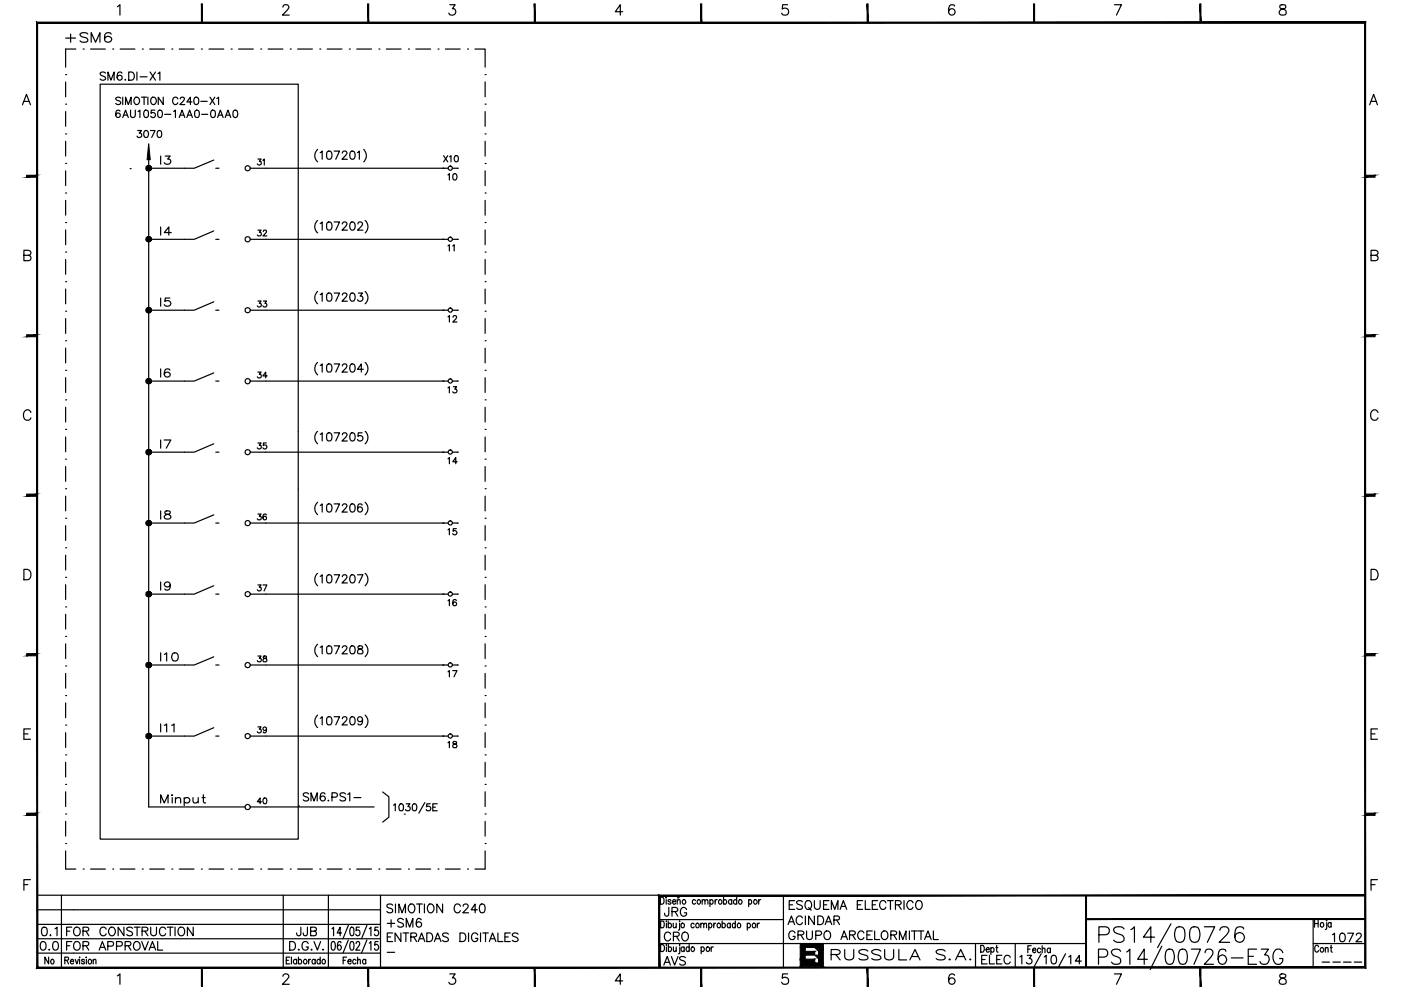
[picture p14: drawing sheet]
<svg xmlns="http://www.w3.org/2000/svg" width="297mm" height="210mm" viewBox="0 0 297 210" stroke-linecap="round" stroke-linejoin="round" font-family="sans-serif">
<!-- layer: 1 -->
<g fill="none" stroke="#000" stroke-width=".25">
<path d="M24.9 1.4l.5-.4v2.2M60 1.5l.2-.4h.8a.51 .51 0 0 1 .1 .7l-1.2 1.4h1.4M95.4 1h1.1l-.6 .8a.7 .7 0 0 1 .8 .9 .7 .7 0 0 1-1 .5l-.3-.1-.2-.3M132 2.5h-1.5l1-1.5v2.2M167 1h-1.1l-.1 .9a.78 .78 0 0 1 1.2 0 .78 .78 0 0 1-.1 1.2 .78 .78 0 0 1-1.2-.3M202.4 1.3a.68 .68 0 0 0-.9-.2 1.3 1.3 0 0 0 .2 2.1 .69 .69 0 0 0 .8-.6 .69 .69 0 0 0-.7-.8 .69 .69 0 0 0-.7 .7M236.3 1h1.5l-1.1 2.2M271.4 1.1a.5 .5 0 0 0 .2 .7 .79 .79 0 0 1 .9 .4 .79 .79 0 0 1 0 .9 .94 .94 0 0 1-1.3-.3 .9 .9 0 0 1 1.1-1 .45 .45 0 0 0 .2-.7zM4.8 22.2l.8-2.2 .9 2.2M5.1 21.5h1M290.4 22.2l.8-2.2 .8 2.2M290.7 21.5h1"/>
<path d="M5.1 54.1l1.2-.1 .2-.3v-.4l-.5-.2h-.9v2.2l1.2-.1a.59 .59 0 0 0 .2-.6 .59 .59 0 0 0-.5-.5M290.7 54.1h1a.53 .53 0 0 0 .3-.8l-.3-.2h-1v2.2h1a.58 .58 0 0 0 .3-1l-.3-.2M6.5 87.4a.8 .8 0 0 0-.9-.5 .8 .8 0 0 0-.6 .8 .97 .97 0 0 0 .2 1.1 .97 .97 0 0 0 1.1 .2l.2-.4M292.2 87.4a.8 .8 0 0 0-.9-.5 .8 .8 0 0 0-.7 .8 .97 .97 0 0 0 .2 1.1 .97 .97 0 0 0 1.1 .2l.3-.4M5.1 120.7h.7a1.18 1.18 0 0 1 .8 1.1 1.18 1.18 0 0 1-.8 1.1h-.7zM290.7 120.7h.8a1.18 1.18 0 0 1 .7 1.1 1.18 1.18 0 0 1-.7 1.1h-.8zM5.1 155.6h.8M6.5 154.5h-1.4v2.2h1.4M290.7 155.6h.8M292 154.5h-1.3v2.2h1.3M5.1 187.6h.8M6.5 186.5h-1.4v2.3"/>
<path d="M7.9 192.9h72.8M7.9 196h72.8M7.9 199h72.8M8 189.8h131.8M13 189.8v15.3M60.1 189.8v15.3M69.6 189.8v15.3M80.7 189.8v15.3M139.8 195h26.3M140 190.2a.79 .79 0 0 1 .8 .5 .79 .79 0 0 1-.2 .9l-.6 .1zM140.1 195.3a.78 .78 0 0 1 .8 .5 .78 .78 0 0 1-.3 .9h-.5zM141.3 190.2v.2z"/>
<path d="M141.3 190.7v1M141.3 195.3v.1zM141.3 195.7v1M141.7 195.9a.45 .45 0 0 1 .7 .2 .45 .45 0 0 1-.5 .6l-.2-.2M141.7 195.3v1.4M142.3 191l-.1-.2a.33 .33 0 0 0-.6 .2l.6 .3v.3a.33 .33 0 0 1-.6-.1M142.6 191.2h.6v-.4a.42 .42 0 0 0-.6 .4 .42 .42 0 0 0 .6 .4v-.1M142.7 195.7l.1 1h.4l.2-.2M143.4 195.7v1M143.6 191l.3-.3 .3 .1v.9M143.6 190.7v1M144 190.3l-.3 .1-.1-.1"/>
<path d="M144.1 195.3v.1zM144.1 195.7v1.2l-.3 .3M147.2 195.9a.45 .45 0 0 0-.8 .2 .45 .45 0 0 0 .6 .6l.2-.2M147.5 191a.45 .45 0 0 0-.8 .1 .45 .45 0 0 0 .5 .6l.3-.2M148.6 196l.3-.3 .2 .1 .1 .9M148.6 195.7v1M148.9 191l.2-.3 .3 .1 .1 .9M148.9 190.7v1M149.2 196l.3-.3 .3 .1v.9M149.5 191l.3-.3 .2 .1 .1 .9M150.3 195.9l.1-.1a.45 .45 0 0 1 .6 .4 .45 .45 0 0 1-.6 .5l-.1-.2M150.3 195.7v1.5"/>
<path d="M150.5 191a.45 .45 0 0 1 .8 .1 .45 .45 0 0 1-.5 .6l-.3-.2M150.5 190.7v1.5M151.3 195.7v1M151.6 190.7v1M151.8 195.7h-.2l-.3 .5M152 190.7h-.1l-.3 .5M153.1 195.9a.45 .45 0 0 1 .7 .2 .45 .45 0 0 1-.4 .6l-.3-.2M153.1 195.3v1.4M153.4 191l.1-.2a.42 .42 0 0 1 .6 .4 .42 .42 0 0 1-.6 .4l-.1-.1M153.4 190.2v1.5M154.8 195.9v-.1a.45 .45 0 0 0-.6 .4 .45 .45 0 0 0 .6 .5v-.2M154.8 195.7v1"/>
<path d="M155.1 191a.45 .45 0 0 0-.7 .2 .45 .45 0 0 0 .5 .5l.2-.2M155.1 190.7v1M155.9 195.9l-.1-.1a.44 .44 0 0 0-.5 .4 .44 .44 0 0 0 .5 .5l.1-.2M155.9 195.3v1.4M156.2 191a.45 .45 0 0 0-.8 .2 .45 .45 0 0 0 .6 .5l.2-.2M156.2 190.2v1.5M158.4 195.9l.2-.1a.44 .44 0 0 1 .5 .4 .44 .44 0 0 1-.5 .5l-.2-.2M158.4 195.7v1.5M158.7 191l.1-.2a.42 .42 0 0 1 .6 .4 .42 .42 0 0 1-.6 .4l-.1-.1M158.7 190.7v1.5M160.6 195.7v1M160.9 190.7v1"/>
<path d="M161 195.7l-.3 .1-.1 .4M161.3 190.7h-.2l-.2 .5M166.1 189.9v15.2M278.4 194.8v10.3M278.7 195.1v1.5M278.7 195.8h.8M279.5 195.1v1.5M281.2 195.2h.1zM281.3 195.6v1.2l-.3 .2M282.2 195.8l-.1-.1a.44 .44 0 0 0-.6 .4 .44 .44 0 0 0 .6 .4l.1-.1M282.2 195.6v1M290.7 187.6h.8"/>
<path d="M292 186.5h-1.3v2.3M7.9 202.1h72.8M10.3 202.9v1.5l-.8-1.5v1.5M13.7 203.6l.8-.1v-.4l-.8-.2v1.5M14.2 203.6l.3 .8M14.9 203.8h.7v-.3a.44 .44 0 0 0-.7 .4 .44 .44 0 0 0 .6 .4l.1-.1M15.9 203.4l.4 1 .3-1M16.9 202.9v.2zM16.9 203.4v1M17.9 203.6a.31 .31 0 0 0-.3-.2 .31 .31 0 0 0-.3 .2l.6 .5-.2 .3-.4-.1v-.1M18.2 203h.2zM18.3 203.4v1"/>
<path d="M19.8 203.7l.3-.3 .2 .1v.9M19.8 203.4v1M24.9 206.9l.5-.4v2.2M60 207l.4-.5 .6 .1a.46 .46 0 0 1 .1 .7l-1.2 1.4h1.4M60.7 203.6h.5M61.5 202.9h-.8v1.5h.8M61.8 202.9v1.5M62.9 203.6a.45 .45 0 0 0-.8 .2 .45 .45 0 0 0 .6 .6l.2-.2M62.9 203.4v1M63.3 203.6a.45 .45 0 0 1 .7 .2 .45 .45 0 0 1-.5 .6l-.2-.2M63.3 202.9v1.5M65.4 203.4v1"/>
<path d="M65.9 203.4l-.3 .1-.2 .3M66.8 203.6a.45 .45 0 0 0-.7 .2 .45 .45 0 0 0 .5 .6l.2-.2M66.8 203.4v1M67.9 203.6a.45 .45 0 0 0-.8 .2 .45 .45 0 0 0 .5 .6l.3-.2M67.9 202.9v1.5M72.8 203.6h.4M73.5 202.9h-.7v1.5M73.8 203.8h.7l-.1-.3a.44 .44 0 0 0-.6 .4 .44 .44 0 0 0 .5 .4l.2-.1M75.5 203.6a.45 .45 0 0 0-.8 .2 .45 .45 0 0 0 .5 .6l.3-.2M75.8 203.7l.3-.3 .3 .1v.9M75.8 202.9v1.5M77.5 203.6a.45 .45 0 0 0-.7 .2 .45 .45 0 0 0 .5 .6l.2-.2"/>
<path d="M77.5 203.4v1M95.4 206.5h1.1l-.6 .8a.7 .7 0 0 1 .8 .8 .7 .7 0 0 1-1 .6l-.3-.1-.2-.3M132 208h-1.5l1-1.5v2.2M139.8 200.1h90.5M140.1 200.3a.75 .75 0 0 1 .8 .7 .75 .75 0 0 1-.8 .7zM141.3 200.3v.1zM141.3 200.8v.9M141.7 201l.1-.2a.45 .45 0 0 1 .6 .4 .45 .45 0 0 1-.6 .5l-.1-.2M141.7 200.3v1.4M142.8 200.8v.9h.3l.3-.2M143.4 200.8v.9M144.1 200.3v.1z"/>
<path d="M144.1 200.8v1.2l-.3 .2M145.1 201l-.2-.2a.44 .44 0 0 0-.5 .4 .44 .44 0 0 0 .5 .5l.2-.2M145.1 200.8v.9M146.1 201l-.1-.2a.45 .45 0 0 0-.6 .4 .45 .45 0 0 0 .6 .5l.1-.2M146.1 200.3v1.4M148.7 201v-.2a.45 .45 0 0 1 .6 .4 .45 .45 0 0 1-.6 .5v-.2M148.7 200.8v1.4M150.8 200.8v.9M151.2 200.8h-.3l-.1 .4M167 206.5h-1.1l-.1 .9a.78 .78 0 0 1 1.2 0 .78 .78 0 0 1-.1 1.2 .78 .78 0 0 1-1.2-.3M202.4 206.8a.63 .63 0 0 0-.6-.3 .63 .63 0 0 0-.6 .4 1.24 1.24 0 0 0 .5 1.8 .69 .69 0 0 0 .8-.7 .69 .69 0 0 0-.7-.7 .69 .69 0 0 0-.7 .7M206.8 200.1v5"/>
<path d="M207.9 200.4a.78 .78 0 0 1 .8 .5 .78 .78 0 0 1-.2 .9l-.6 .1zM209.1 201.3h.6v-.3a.45 .45 0 0 0-.6 .4 .45 .45 0 0 0 .6 .4v-.1M210.1 201.1a.45 .45 0 0 1 .7 .2 .45 .45 0 0 1-.5 .6l-.2-.2M210.1 200.9v1.5M211.1 200.9h.5M211.3 200.4v1.2l.3 .3M215.3 200.1v5M217.9 201.2h.5M218.6 200.5h-.7v1.5M218.9 201.5h.7l-.1-.4a.44 .44 0 0 0-.6 .4 .44 .44 0 0 0 .6 .4l.1-.1M220.6 201.2l-.1-.1a.44 .44 0 0 0-.6 .4 .44 .44 0 0 0 .6 .4l.1-.1M221 201.3l.2-.3 .3 .1 .1 .9"/>
<path d="M221 200.5v1.5M222.7 201.2l-.1-.1a.44 .44 0 0 0-.6 .4 .44 .44 0 0 0 .6 .4l.1-.1M222.7 201v1M236.3 206.5h1.5l-1.1 2.2M271.4 206.6a.47 .47 0 0 0 .2 .7 .79 .79 0 0 1 .9 .3 .79 .79 0 0 1 0 1 .94 .94 0 0 1-1.3-.3 .9 .9 0 0 1 1.1-1l.2-.1 .1-.4a.85 .85 0 0 0-1.2-.2zM278.4 200.1h11.1M279.6 200.8a.42 .42 0 0 0-.6-.4 .42 .42 0 0 0-.2 .6v.3a.42 .42 0 0 0 .2 .6 .42 .42 0 0 0 .6-.4M281 201.2l.2-.3 .3 .1 .1 .9M281 200.9v1M282.1 200.9h.3M282.2 200.4v1.2l.3 .3"/>
<circle cx="144.7" cy="196.2" r=".45"/>
<circle cx="145" cy="191.2" r=".44"/>
<circle cx="147.9" cy="196.2" r=".45"/>
<circle cx="148.2" cy="191.2" r=".44"/>
<circle cx="152.4" cy="196.2" r=".45"/>
<circle cx="152.7" cy="191.2" r=".45"/>
<circle cx="156.7" cy="196.2" r=".45"/>
<circle cx="157" cy="191.2" r=".44"/>
<circle cx="159.9" cy="196.2" r=".45"/>
<circle cx="160.2" cy="191.2" r=".45"/>
<circle cx="280.3" cy="196" r=".45"/>
<circle cx="11.1" cy="203.8" r=".44"/>
<circle cx="19.1" cy="203.8" r=".45"/>
<circle cx="64.7" cy="203.8" r=".44"/>
<circle cx="68.6" cy="203.8" r=".45"/>
<circle cx="146.9" cy="201.2" r=".44"/>
<circle cx="150.1" cy="201.2" r=".45"/>
<circle cx="280.3" cy="201.3" r=".44"/>
</g>
<g fill="#000" stroke="#000" stroke-width=".21">
<path d="M42.7 .8v4h.2zM42.7 .8h.2v4z"/>
<path d="M78 .8v4h.2zM78 .8h.2v4z"/>
<path d="M113.3 .8v4h.2zM113.3 .8h.2v4z"/>
<path d="M148.5 .8v4h.3zM148.5 .8h.3v4z"/>
<path d="M183.8 .8v4h.3zM183.8 .8h.3v4z"/>
<path d="M219.1 .8v4h.3zM219.1 .8h.3v4z"/>
<path d="M254.4 .8v4h.2zM254.4 .8h.2v4z"/>
<path d="M5.7 37.2v.4l2-.4zM5.7 37.6l2-.4v.4z"/>
<path d="M289.5 37.2v.4l2-.4zM289.5 37.6l2-.4v.4z"/>
<path d="M5.7 71v.4l2-.4zM5.7 71.4l2-.4v.4z"/>
<path d="M289.5 71v.4l2-.4zM289.5 71.4l2-.4v.4z"/>
<path d="M5.7 104.8v.4l2-.4zM5.7 105.2l2-.4v.4z"/>
<path d="M289.5 104.8v.4l2-.4zM289.5 105.2l2-.4v.4z"/>
<path d="M5.7 138.6v.5l2-.5zM5.7 139.1l2-.5v.5z"/>
<path d="M289.5 138.6v.5l2-.5zM289.5 139.1l2-.5v.5z"/>
<path d="M5.7 172.4v.5l2-.5zM5.7 172.9l2-.5v.5z"/>
<path d="M289.5 172.4v.5l2-.5zM289.5 172.9l2-.5v.5z"/>
<path d="M230.3 194.8v.2l59.2-.2zM230.3 195l59.2-.2v.2z"/>
<path d="M230.2 189.9l.2 15.2v-15.2zM230.2 189.9l.2 15.2h-.2z"/>
<path d="M139.9 190h149.6v-.2zM139.6 189.8h149.9l-149.6 .2zM139.6 189.8l.3 15.3v-15.1zM139.6 189.8l.3 15.3h-.3z"/>
<path d="M7.8 4.7v200.6l.2-.3zM7.8 4.7l.2 .2v200.1zM7.8 4.7l.2 .2 281.5-.2zM8 4.9l281.5-.2-.2 .2zM289.5 4.7l-.2 .2 .2 200.4zM289.3 4.9l.2 200.4-.2-.3zM7.8 205.3h281.7l-.2-.3zM7.8 205.3l.2-.3h281.3z"/>
<path d="M42.7 205.2v4h.2zM42.7 205.2h.2v4z"/>
<path d="M78 205.2v4h.2zM78 205.2h.2v4z"/>
<path d="M113.3 205.2v4h.2zM113.3 205.2h.2v4z"/>
<path d="M148.5 205.2v4h.3zM148.5 205.2h.3v4z"/>
<path d="M183.8 205.2v4h.3zM183.8 205.2h.3v4z"/>
<path d="M219.1 205.2v4h.3zM219.1 205.2h.3v4z"/>
<path d="M254.4 205.2v4h.2zM254.4 205.2h.2v4z"/>
</g>
<!-- layer: DIBUJO -->
<g fill="none" stroke="#000" stroke-width=".25">
<path d="M176.2 202.4l1.7-.1a.47 .47 0 0 0 .2-.4 .47 .47 0 0 0-.2-.4l-1.7-.2v2.2M177.2 202.4l.9 1.1M179.1 201.3v1.6a1.05 1.05 0 0 0 1 .6 1.05 1.05 0 0 0 .9-.6v-1.6M184 201.7a1.42 1.42 0 0 0-1.9 0 .58 .58 0 0 0 .6 .6l.8 .2a.6 .6 0 0 1 .5 .7 1.58 1.58 0 0 1-1.9 0M186.8 201.7a1.5 1.5 0 0 0-2 0v.2a1.94 1.94 0 0 0 1.7 .7l.3 .3v.3a1.66 1.66 0 0 1-2 0M187.6 201.3v1.6a1.05 1.05 0 0 0 .9 .6 1.05 1.05 0 0 0 1-.6v-1.6M190.6 201.3v2.2h1.6M192.9 203.5l1.1-2.2 1.1 2.2M193.3 202.8h1.4M200.4 201.7a1.42 1.42 0 0 0-1.9 0 .58 .58 0 0 0 .5 .6l.8 .2a.6 .6 0 0 1 .6 .7 1.58 1.58 0 0 1-1.9 0M201.4 203.3l-.2 .1h.3M202.6 203.5l1.1-2.2 1.1 2.2"/>
<path d="M203 202.8h1.4M205.7 203.3l-.1 .1h.3"/>
</g>
<!-- layer: 2 -->
<g fill="none" stroke="#000" stroke-width=".25">
<path d="M22.4 15.5a.64 .64 0 0 0-.6-.3 .64 .64 0 0 0-.6 .5l.2 .2 .8 .4 .2 .4a.74 .74 0 0 1-1.2 0M22.9 17v-1.7l.6 1.7 .7-1.7v1.7M25.9 15.5a.52 .52 0 0 0-.8-.1 .97 .97 0 0 0 .3 1.6 .54 .54 0 0 0 .5-.6 .54 .54 0 0 0-.5-.5 .54 .54 0 0 0-.6 .6M26.6 16.8v.2l.1-.1M27.3 15.3h.6a.92 .92 0 0 1 .6 .8 .92 .92 0 0 1-.6 .9h-.6zM29 15.3v1.7M29.7 16.3h1.5M31.8 15.3l1.2 1.7M33 15.3l-1.2 1.7M33.5 15.6l.4-.3v1.7M56.4 35.7h37.5M56.4 50.7h37.5"/>
<path d="M56.4 65.8h37.5M56.4 80.8h37.5M56.4 95.9h37.5M63.2 91.6v12.1M56.4 110.9h37.5M56.4 126h37.5M56.4 141h37.5M56.4 156.1h37.5M56.4 171.1h22.9M170.7 200.9v.8M170.7 202.5v.9"/>
<circle cx="95.5" cy="35.7" r=".44"/>
<circle cx="95.5" cy="50.7" r=".44"/>
<circle cx="95.5" cy="65.8" r=".44"/>
<circle cx="95.5" cy="80.8" r=".44"/>
<circle cx="95.5" cy="95.8" r=".44"/>
<circle cx="95.5" cy="110.9" r=".44"/>
<circle cx="95.5" cy="125.9" r=".44"/>
<circle cx="95.5" cy="141" r=".44"/>
<circle cx="95.5" cy="156" r=".44"/>
</g>
<g fill="#000" stroke="#000" stroke-width=".21">
<path d="M172.7 202.5h.9v.9zM172.7 200.9h.9v.8z"/>
<path d="M169.7 200.1v.8h4.9zM169.7 200.1h4.9v.8z"/>
<path d="M170.7 200.9l-1 2.5h1zM169.7 200.9h1l-1 2.5z"/>
<path d="M170.7 201.7v.8l2-.8zM170.7 202.5l2-.8v.8z"/>
<path d="M169.7 205l3-1.6v1.6zM169.7 203.4v1.6l3-1.6z"/>
<path d="M173.6 200.9v3.3l1-3.3zM174.6 200.9v3.3h-1z"/>
<path d="M172.7 204.2l1.9 .8v-.8zM172.7 204.2l1.9 .8h-1.9z"/>
</g>
<!-- layer: 10 -->
<g fill="none" stroke="#000" stroke-width=".25">
<path d="M8.8 199.7a.63 .63 0 0 1 .9 .3 1.15 1.15 0 0 1-.5 1.5h-.2a1.17 1.17 0 0 1-.2-1.8zM9 196.7a.63 .63 0 0 1 .9 .2 .91 .91 0 0 1-.6 1.5 1.17 1.17 0 0 1-.3-1.7zM10.6 198.3h.2zM11.4 199.7a.63 .63 0 0 1 .9 .3 1.15 1.15 0 0 1-.5 1.5h-.1a1.17 1.17 0 0 1-.3-1.8zM11.7 196.9l.4-.3v1.8M14.1 197.4h.7M15.2 196.6h-1.1v1.8M15.2 199.6h-1.1v1.9M15.8 196.8a.68 .68 0 0 1 .7-.2 .68 .68 0 0 1 .5 .7v.4a.7 .7 0 0 1-.7 .7 .7 .7 0 0 1-.7-.7zM15.8 199.9a.76 .76 0 0 1 1-.1 .76 .76 0 0 1 .2 1 .75 .75 0 0 1-1 .6 .75 .75 0 0 1-.4-1.1zM17.6 197.4l1.1-.1 .1-.4-.4-.3h-.8v1.8M18.2 197.4l.6 1"/>
<path d="M22.5 197a.64 .64 0 0 0-1-.3 .91 .91 0 0 0-.3 1.1 .91 .91 0 0 0 1.1 .5l.2-.3M23.2 196.8a.68 .68 0 0 1 .8-.2 .68 .68 0 0 1 .5 .7v.4a.72 .72 0 0 1-.8 .7 .72 .72 0 0 1-.7-.7v-.4zM26.3 196.6v1.8l-1.3-1.8v1.8M28.1 196.8a.71 .71 0 0 0-1.2 .2l.2 .3 .8 .3 .2 .5a.82 .82 0 0 1-1.2 0M28.5 199.9a.83 .83 0 0 1 1.1 .1 .83 .83 0 0 1-.1 1.2 .66 .66 0 0 1-.8 .2 .66 .66 0 0 1-.4-.6zM28.5 196.6h1.2M29.1 196.6v1.8M30 199.6l.7 1.9 .7-1.9M30.1 197.4l1.1-.1 .2-.4-.5-.3h-.8v1.8M30.7 197.4l.7 1M31.9 196.6v1.3a.62 .62 0 0 0 .7 .5 .62 .62 0 0 0 .6-.5v-1.3M33.4 199.6v1.9h1.1"/>
<path d="M35.1 197a.68 .68 0 0 0-.7-.4 .68 .68 0 0 0-.6 .7v.4a.68 .68 0 0 0 .6 .7 .68 .68 0 0 0 .7-.4M35.5 196.6h1.2M36.1 196.6v1.8M37.1 196.6v1.8M37.9 196.8a.68 .68 0 0 1 .8-.2 .68 .68 0 0 1 .4 .7v.4a.7 .7 0 0 1-.7 .7 .7 .7 0 0 1-.7-.7zM41 196.6v1.8l-1.3-1.8v1.8M61.4 199.6h.6a.96 .96 0 0 1 .7 .9 .96 .96 0 0 1-.7 1h-.6zM63.8 196.6l-.1 1.6-.3 .2-.3-.1-.2-.5M65.2 196.6l-.1 1.6-.3 .2-.3-.1-.2-.5M65.9 197.4l1-.1 .2-.2-.1-.3-.3-.2h-.8v1.8h.8a.49 .49 0 0 0 .4-.5 .49 .49 0 0 0-.4-.5M66.6 199.6l.7 1.9 .7-1.9M70.4 196.9l.3-.3v1.8"/>
<path d="M70.4 199.7l.3-.1a1.27 1.27 0 0 1 0 1.9h-.1a.82 .82 0 0 1-.4-1.1zM72.3 199.9l-.1-.2-.3-.1a1.11 1.11 0 0 0 .1 1.9 .52 .52 0 0 0 .4-.7 .52 .52 0 0 0-.7-.4l-.2 .5M72.4 197.8h-.9l.6-1.2v1.8M73.9 196.2l-1.2 2.8M73.9 199.3l-1.2 2.8M74.4 196.7l.3-.1a.85 .85 0 0 1 .3 1l-.1 .7-.4 .1a1.39 1.39 0 0 1-.1-1.7zM74.4 199.7l.3-.1a.85 .85 0 0 1 .3 1.1l-.1 .7-.4 .1a1.39 1.39 0 0 1-.1-1.8zM76.2 196.6h-.6v.7a.49 .49 0 0 1 .7 .1v.3a.48 .48 0 0 1-.2 .7 .48 .48 0 0 1-.7-.3M77.8 196.2l-1.1 2.8M77.8 199.3l-1.1 2.8M78.3 196.9l.3-.3v1.8M78.3 200l.3-.4v1.9"/>
<path d="M80.2 196.6h-.7l-.1 .7h.1a.44 .44 0 0 1 .7 .1 .55 .55 0 0 1 0 .8 .55 .55 0 0 1-.8 0v-.1M80.2 199.6h-.7l-.1 .8a.41 .41 0 0 1 .5-.2 .41 .41 0 0 1 .3 .3 .54 .54 0 0 1 0 .8 .54 .54 0 0 1-.8 0v-.2M82.1 198.7h.7M82.1 195.8h1.6M82.9 195v1.6M83.3 197.8h-1.2v1.8h1.2M83.3 191.9a.69 .69 0 0 0-.7-.3 .69 .69 0 0 0-.6 .5l.2 .3 .9 .3 .2 .5a.75 .75 0 0 1-1.3 0M83.8 191.7v1.8M84.6 193.5v-1.8l.6 1.8 .8-1.8v1.8M85 197.8v1.8l-1.2-1.8v1.8M85.5 197.8h1.1M85.5 195a.67 .67 0 0 0-.6-.3 .67 .67 0 0 0-.6 .5l.2 .2 1 .5v.4a.84 .84 0 0 1-1.2 0"/>
<path d="M86 197.8v1.8M86.1 196.6v-1.9l.8 1.9 .6-1.9v1.9M86.8 191.9a.66 .66 0 0 1 .7-.2 .66 .66 0 0 1 .5 .7v.4a.7 .7 0 0 1-.7 .8 .7 .7 0 0 1-.7-.8zM87.1 198.7l1.1-.1 .1-.3v-.3l-.4-.2h-.8v1.8M87.7 198.7l.6 .9M88.3 191.7h1.3M88.7 199.6l.7-1.8 .7 1.8M88.9 199h.9M88.9 191.7v1.8M89.3 195a.5 .5 0 0 0-.8-.2 1.12 1.12 0 0 0 .3 1.8 .58 .58 0 0 0 .6-.5 .58 .58 0 0 0-.5-.7 .58 .58 0 0 0-.6 .5M90 191.7v1.8M90.5 197.8h.6a.98 .98 0 0 1 .7 .9 .98 .98 0 0 1-.7 .9h-.6z"/>
<path d="M90.8 191.9a.83 .83 0 0 1 1.2 .2 .83 .83 0 0 1-.2 1.1l-.2 .2a.9 .9 0 0 1-1-.4 .9 .9 0 0 1 .2-1.1zM92.1 199.6l.7-1.8 .7 1.8M92.4 199h.8M93.8 191.7v1.8l-1.2-1.8v1.8M95.1 198.1a.7 .7 0 0 0-1.3 .1l.2 .3 .9 .4 .2 .5a.82 .82 0 0 1-1.3 0M97.5 197.8h.6a.96 .96 0 0 1 .7 .9 .96 .96 0 0 1-.7 .9h-.6zM97.6 192.1a.67 .67 0 0 0-.8-.4 .67 .67 0 0 0-.5 .7v.4a.67 .67 0 0 0 .5 .7 .67 .67 0 0 0 .8-.4M98.2 192.1l.1-.3 .3-.1 .6 .1a.6 .6 0 0 1-.2 .8l-.9 .9h1.2M99.3 197.8v1.8M101.2 192.9h-1.3l.8-1.2v1.8M101.3 198.2a.68 .68 0 0 0-.8-.4 .68 .68 0 0 0-.5 .7v.5a.66 .66 0 0 0 .6 .6 .66 .66 0 0 0 .7-.6h-.5M101.9 191.8a.61 .61 0 0 1 .9 .2 .96 .96 0 0 1-.7 1.5 1.23 1.23 0 0 1-.2-1.7z"/>
<path d="M101.9 197.8v1.8M102.3 197.8h1.2M102.9 197.8v1.8M103.7 199.6l.7-1.8 .7 1.8M104 199h.9M105.6 197.8v1.8h1M107 198.7h.8M108.2 197.8h-1.2v1.8h1.2M109.8 198.1a.71 .71 0 0 0-1.2 .1l.2 .3 .9 .4 .1 .5a.82 .82 0 0 1-1.2 0M141.8 192.4v1.4l-.2 .4-.3 .1a.48 .48 0 0 1-.4-.7M142.2 198.1a.68 .68 0 0 0-.8-.5 .68 .68 0 0 0-.5 .8 .75 .75 0 0 0 .2 .9 .75 .75 0 0 0 1-.1l.1-.2M142.5 193.3l1-.1 .2-.3-.1-.3-.3-.2h-.8v1.9"/>
<path d="M142.8 198.5l1-.1 .2-.3-.1-.3-.3-.2h-.8v1.9M143.1 193.3l.6 1M143.4 198.5l.6 1M144.7 197.9a.77 .77 0 0 1 1-.1 .77 .77 0 0 1 .3 1 .7 .7 0 0 1-.7 .7 .7 .7 0 0 1-.7-.7zM145.6 192.9a.67 .67 0 0 0-.8-.5 .67 .67 0 0 0-.5 .7 .75 .75 0 0 0 .2 1 .75 .75 0 0 0 1.1-.3v-.3h-.5M167.1 196l.7-1.8 .7 1.8M167.3 195.4h.9M167.3 191.8h.7M168.5 191h-1.2v1.8h1.2M168.6 197.8a.68 .68 0 0 0-.8-.4 .68 .68 0 0 0-.6 .7v.4a.66 .66 0 0 0 .7 .7 .66 .66 0 0 0 .7-.7h-.5M169.2 198.2l1-.1 .2-.4-.4-.3h-.8v1.8M169.8 198.2l.6 1"/>
<path d="M170.1 194.6a.68 .68 0 0 0-.7-.4 .68 .68 0 0 0-.6 .7 .82 .82 0 0 0 .2 .9 .82 .82 0 0 0 .9 .1l.2-.3M170.1 191.2a.7 .7 0 0 0-.7-.3 .7 .7 0 0 0-.5 .5l.2 .3 .9 .3 .1 .5a.75 .75 0 0 1-1.2 0M170.8 194.2v1.8M170.8 191.2a.76 .76 0 0 1 1.1-.1 .76 .76 0 0 1 .2 1 .7 .7 0 0 1-.7 .7 .7 .7 0 0 1-.7-.7zM171 197.4v1.3a.62 .62 0 0 0 .6 .5 .62 .62 0 0 0 .6-.5v-1.3M171.4 192.4l.6 .6M172.7 194.2v1.8l-1.3-1.8v1.8M172.7 191v1.3a.62 .62 0 0 0 .6 .5 .62 .62 0 0 0 .6-.5v-1.3M173 198.3h.7a.47 .47 0 0 0 .4-.3 .47 .47 0 0 0 0-.4l-.4-.2h-.7v1.8M173.4 194.2h.6a.96 .96 0 0 1 .6 .9 .96 .96 0 0 1-.6 .9h-.6zM174.6 191.8h.7M174.9 197.6l.3-.2a.91 .91 0 0 1 .9 .9 .91 .91 0 0 1-.9 .9l-.3-.2-.2-.5z"/>
<path d="M174.9 196l.8-1.8 .6 1.8M175.2 195.4h.9M175.8 191h-1.2v1.8h1.2M176.3 192.8v-1.8l.7 1.8 .7-1.8v1.8M176.8 195.1l1-.1 .2-.3-.1-.3-.3-.2h-.8v1.8M177.4 195.1l.6 .9M178.1 192.8l.7-1.8 .7 1.8M178.3 199.2l.7-1.8 .7 1.8M178.4 192.2h.8M178.5 198.6h.9M180.1 198.2l1.1-.1 .1-.4-.4-.3h-.8v1.8M180.7 198.2l.6 1"/>
<path d="M181.8 191.8h.7M182.9 191h-1.1v1.8h1.1M183.2 197.8a.68 .68 0 0 0-.8-.4 .68 .68 0 0 0-.6 .7v.4a.68 .68 0 0 0 .6 .7 .68 .68 0 0 0 .8-.4M183.5 191v1.8h1M183.8 198.2h.7M184.9 197.4h-1.1v1.8h1.1M184.9 191.8h.7M185.4 197.4v1.8h1.1M186.1 191h-1.2v1.8h1.2M187 197.6a.68 .68 0 0 1 .8-.2 .68 .68 0 0 1 .4 .7v.4a.7 .7 0 0 1-.7 .7 .7 .7 0 0 1-.7-.7zM187.8 191.4a.67 .67 0 0 0-.8-.5 .67 .67 0 0 0-.5 .8v.4a.67 .67 0 0 0 .5 .7 .67 .67 0 0 0 .8-.5M188.2 191h1.2"/>
<path d="M188.8 191v1.8M188.9 198.2l1-.1 .2-.4-.5-.3h-.7v1.8M189.5 198.2l.6 1M189.9 191.8h1l.2-.5-.5-.3h-.7v1.8M190.4 191.8l.7 1M190.7 199.2v-1.8l.7 1.8 .7-1.8v1.8M191.7 191v1.8M192.8 197.4v1.8M193.2 197.4h1.3M193.6 191.4a.67 .67 0 0 0-.8-.4 .67 .67 0 0 0-.5 .7v.4a.67 .67 0 0 0 .5 .7 .67 .67 0 0 0 .8-.5M193.9 197.4v1.8M194.3 191.2a.76 .76 0 0 1 1-.1 .76 .76 0 0 1 .2 1 .7 .7 0 0 1-.7 .7 .7 .7 0 0 1-.7-.7z"/>
<path d="M194.6 197.4h1.3M195.3 197.4v1.8M196 199.2l.8-1.8 .6 1.8M196.3 198.6h.9M197.9 197.4v1.8h1.1M233 198.2l1.9-.1a.88 .88 0 0 0 0-1.5l-1.9-.1v3.3M238.3 197a1.45 1.45 0 0 0-2.2 0 .83 .83 0 0 0 .7 .9l.9 .3a.85 .85 0 0 1 .3 1.4 1.54 1.54 0 0 1-1.9-.3M239.8 197.1l.7-.6v3.3M244.8 198.7h-2.4l1.6-2.2v3.3M248.3 195.9l-2.9 5M249.5 196.6a1.18 1.18 0 0 1 1.6 .5 2.94 2.94 0 0 1-.3 2.5 1.05 1.05 0 0 1-1.6-.4 2.75 2.75 0 0 1 .3-2.6zM252.7 196.6a1.14 1.14 0 0 1 1.5 .5 2.75 2.75 0 0 1-.3 2.5 1.09 1.09 0 0 1-1.6-.4 2.94 2.94 0 0 1 .4-2.6z"/>
<path d="M255.3 196.5h2.2l-1.5 3.3M258.6 197.3a.81 .81 0 0 1 .7-.8h.6a.78 .78 0 0 1 .5 1.2l-1.9 2.1h2.2M263.7 197l-.1-.4a1.18 1.18 0 0 0-1.7 .5l-.1 .8 .1 1.4a1.02 1.02 0 0 0 1.7 .2 1.02 1.02 0 0 0-.3-1.6 1.02 1.02 0 0 0-1.5 .8M282.5 198.2l.4-.3v1.8M284.3 197.9a.63 .63 0 0 1 .8 .3 1.15 1.15 0 0 1-.4 1.5h-.2a1.17 1.17 0 0 1-.2-1.8zM285.7 197.9h1.3l-.9 1.8M287.6 198.3v-.3l.3-.1 .6 .1a.61 .61 0 0 1-.1 .8l-.9 .9h1.2M10.4 201.4h.1zM14.1 200.5h.7M17.6 200.5l1.1-.1 .1-.3-.1-.3-.3-.2h-.8v1.9M18.2 200.5l.6 1M21 201.5l.7-1.9 .7 1.9"/>
<path d="M21.3 200.9h.9M22.8 200.6h.9a.49 .49 0 0 0 .4-.5 .49 .49 0 0 0-.4-.5h-.9v1.9M24.7 200.6l1.1-.1 .1-.3v-.4l-.4-.2h-.8v1.9M26.5 200.5l1.1-.1 .2-.3-.1-.3-.4-.2h-.8v1.9M27.2 200.5l.6 1M31.6 201.5l.7-1.9 .7 1.9M31.9 200.9h.9M63.3 201.3l.1 .1-.1 .1zM65.3 200.1a.64 .64 0 0 0-.9-.4 .91 .91 0 0 0-.4 1.2 .91 .91 0 0 0 1.1 .5l.2-.6h-.4M65.9 201.4h.3zM68.4 201.4h.2zM75.5 200.1l.1-.3a.42 .42 0 0 1 .6-.1 .42 .42 0 0 1 0 .6l-.8 1.2h.9"/>
<path d="M82.1 201.9h1.6M140.7 204.6l.8-1.8 .6 1.8M141 204h.9M142.4 202.8l.6 1.8 .7-1.8M145.3 203.1a.7 .7 0 0 0-1.2 .1l.2 .3 .8 .4 .2 .5a.82 .82 0 0 1-1.2 0M208.1 203.4h.8M209.3 202.6h-1.2v1.8h1.2M209.8 202.6v1.8h1M211.3 203.4h.7M212.4 202.6h-1.1v1.8h1.1M214.2 203a.68 .68 0 0 0-.8-.5 .68 .68 0 0 0-.5 .7v.5a.68 .68 0 0 0 .5 .7 .68 .68 0 0 0 .8-.5M216.2 202.9l.4-.3v1.8"/>
<path d="M217.8 202.6h.9l-.5 .6a.6 .6 0 0 1 .5 1 .6 .6 0 0 1-1.1-.2M220.8 202.2l-1.6 2.8M221.4 202.9l.4-.3v1.8M223.1 202.6a.58 .58 0 0 1 .8 .3 1.19 1.19 0 0 1-.4 1.5h-.2a1.17 1.17 0 0 1-.2-1.8zM225.9 202.2l-1.5 2.8M226.6 202.9l.4-.3v1.8M229.3 203.8h-1.3l.8-1.2v1.8M232.9 202.9h1.2a.85 .85 0 0 0 .8-.8 .85 .85 0 0 0-.8-.9h-1.2v3.3M237.6 201.7a1.19 1.19 0 0 0-1.9 0v.3l.3 .5 1.1 .4a.78 .78 0 0 1 .5 .8 .78 .78 0 0 1-.7 .8l-.9-.2-.3-.3M238.9 201.8l.7-.6v3.3M243.3 203.4h-2.1l1.4-2.2v3.3M246.3 200.6l-2.4 5"/>
<path d="M247.5 201.4a.91 .91 0 0 1 1.3 .4 2.8 2.8 0 0 1-.2 2.5 .94 .94 0 0 1-1.4-.4 3.1 3.1 0 0 1 .3-2.5zM250.2 201.4a.94 .94 0 0 1 1.4 .4 3 3 0 0 1-.3 2.5 .91 .91 0 0 1-1.3-.4 2.83 2.83 0 0 1 .2-2.5zM252.6 201.2h1.9l-1.4 3.3M255.5 202a.73 .73 0 0 1 .6-.8h.5a.79 .79 0 0 1 .4 1.3l-1.7 2h2M259.9 201.7a.82 .82 0 0 0-1.2-.3 2.76 2.76 0 0 0 0 2.9 .95 .95 0 0 0 1.2-.3 .95 .95 0 0 0-.2-1.3 .95 .95 0 0 0-1.3 .2l-.1 .5M261.1 203.1h2.5M264.7 202.8h1.1M266.4 201.2h-1.7v3.3h1.7M267.4 201.2h1.5l-.8 1.3a1.03 1.03 0 0 1 .9 1.5 1.03 1.03 0 0 1-1.7 .2l-.1-.3M272 202a.99 .99 0 0 0-1-.8 .99 .99 0 0 0-1 .8 1.86 1.86 0 0 0 .7 2.5 1 1 0 0 0 1.3-1.3h-.7M280.3 204h1.6M282.6 204h1.6"/>
<path d="M284.8 204h1.7M287.1 204h1.6"/>
</g>
<!-- layer: ZUSATZTEXTE -->
<g fill="none" stroke="#000" stroke-width=".25">
<path d="M31.5 33.9v137.2h20.5M45.3 33.9l-4.1 1.8h-9.7M45.7 35.7h.7M53.2 35.7h3.2M45.3 49l-4.1 1.7h-9.7M45.7 50.7h.7M53.2 50.7h3.2M45.3 64l-4.1 1.8h-9.7M45.3 79.1l-4.1 1.7h-9.7M45.7 65.8h.7M53.2 65.8h3.2M45.3 94.1l-4.1 1.8h-9.7"/>
<path d="M45.7 80.8h.7M45.7 95.9h.7M53.2 80.8h3.2M53.2 95.9h3.2M45.3 109.2l-4.1 1.7h-9.7M45.7 110.9h.7M53.2 110.9h3.2M45.3 124.2l-4.1 1.8h-9.7M45.3 139.3l-4.1 1.7h-9.7M45.7 126h.7M53.2 126h3.2M45.3 154.3l-4.1 1.8h-9.7"/>
<path d="M45.7 141h.7M45.7 156.1h.7M53.2 141h3.2M53.2 156.1h3.2M53.2 171.1h3.2"/>
<circle cx="52.5" cy="35.7" r=".55"/>
<circle cx="52.5" cy="50.7" r=".56"/>
<circle cx="52.5" cy="65.8" r=".55"/>
<circle cx="52.5" cy="80.8" r=".56"/>
<circle cx="52.5" cy="95.9" r=".55"/>
<circle cx="52.5" cy="110.9" r=".56"/>
<circle cx="52.5" cy="126" r=".55"/>
<circle cx="52.5" cy="141" r=".56"/>
<circle cx="52.5" cy="156.1" r=".55"/>
<circle cx="52.5" cy="171.1" r=".56"/>
</g>
<!-- layer: 0 -->
<g fill="none" stroke="#000" stroke-width=".25">
<path d="M13.9 15.8h.1M13.9 17.4v3.1M16.1 10.4h-2.2v3.9M17.6 10.4h.1M19.2 10.4h3.1M23.9 10.4h.1M25.5 10.4h3.1M30.2 10.4h.1M31.7 10.4h3.2M36.4 10.4h.1M38 10.4h3.1M42.7 10.4h.1"/>
<path d="M44.3 10.4h3.1M49 10.4h.1M50.6 10.4h3.1M55.3 10.4h.1M56.8 10.4h3.2M61.5 10.4h.1M63.1 10.4h3.1M67.8 10.4h.1M69.4 10.4h3.1M74.1 10.4h.1M75.6 10.4h3.2M80.3 10.4h.1"/>
<path d="M81.9 10.4h3.1M86.6 10.4h.1M88.2 10.4h3.1M92.9 10.4h.1M94.4 10.4h3.2M99.1 10.4h.1M100.7 10.4h2.2v3.9M102.9 15.8h.1M102.9 17.4v3.1M13.9 34.7h.1M13.9 28.4h.1M13.9 22.1h.1"/>
<path d="M13.9 23.7v3.1M13.9 30v3.1M13.9 36.2v3.2M25.4 23.6l-.1-.2a.48 .48 0 0 0-.7 .3 .88 .88 0 0 0 .4 1.2 .49 .49 0 0 0 .5-.4 .49 .49 0 0 0-.5-.6 .49 .49 0 0 0-.5 .5M25.6 20.8l-.4-.2-.7 .2 .2 .4 .8 .4 .1 .3a.65 .65 0 0 1-1.1 0M26 24.9l.6-1.5 .6 1.5M26 20.6v1.6M26.2 24.4h.8M26.6 22.2v-1.6l.6 1.6 .6-1.6v1.6M27.7 23.4v1.1a.51 .51 0 0 0 .5 .4 .51 .51 0 0 0 .5-.4v-1.1M28.6 20.8l.1-.1a.72 .72 0 0 1 .9 .7 .72 .72 0 0 1-.9 .7l-.3-.5zM29.3 23.7l.4-.3v1.5"/>
<path d="M30 20.6h1.1M30.6 20.6v1.6M30.7 23.4a.51 .51 0 0 1 .7 .3v.9a.48 .48 0 0 1-.4 .3 .48 .48 0 0 1-.4-.3l-.1-.6zM31.4 20.6v1.6M32.1 20.8a.59 .59 0 0 1 .6-.2 .59 .59 0 0 1 .4 .6v.4a.59 .59 0 0 1-.6 .6 .59 .59 0 0 1-.6-.6zM32.8 23.4h-.7l-.1 .6a.54 .54 0 0 1 .8 0 .54 .54 0 0 1-.1 .8 .54 .54 0 0 1-.8-.2M33.6 23.4a.47 .47 0 0 1 .8 .3v.3a.68 .68 0 0 1-.5 .9l-.4-.3v-.9zM34.6 20.6v1.6l-1-1.6v1.6M34.9 24.2h1.3M36.8 23.7l.4-.3v1.5M37.7 21a.56 .56 0 0 0-.6-.4 .56 .56 0 0 0-.5 .6v.4a.56 .56 0 0 0 .5 .6 .56 .56 0 0 0 .6-.4M38 24.9l.6-1.5 .6 1.5"/>
<path d="M38.2 21l.3-.4h.3l.3 .3-.2 .5-.8 .8h1.1M38.2 24.4h.8M39.6 24.9l.6-1.5 .6 1.5M39.9 24.4h.7M40.7 21.6h-1.1l.8-1v1.6M41.3 20.7a.51 .51 0 0 1 .8 .2 .73 .73 0 0 1 0 .9 .73 .73 0 0 1-.8 .3l-.2-.6zM41.5 23.4a.47 .47 0 0 1 .7 .3l.1 .3a.68 .68 0 0 1-.6 .9l-.4-.3v-.9zM42.6 21.5h1.3M42.7 24.2h1.4M44.5 20.6l1 1.6M44.9 23.4a.51 .51 0 0 1 .7 .3v.9a.48 .48 0 0 1-.4 .3 .48 .48 0 0 1-.5-.3l-.1-.6zM45.5 20.6l-1 1.6"/>
<path d="M46 20.9l.3-.3v1.6M46.1 24.9l.6-1.5 .6 1.5M46.3 24.4h.8M47.7 24.9l.6-1.5 .6 1.5M48 24.4h.7M49.6 23.4a.47 .47 0 0 1 .7 .3l.1 .3a.68 .68 0 0 1-.6 .9l-.4-.3v-.9zM93.9 35.7h1.1M95.9 35.7h1.1M102.9 22.1h.1M102.9 28.4h.1M102.9 34.7h.1M102.9 23.7v3.1"/>
<path d="M102.9 30v3.1M102.9 36.2v3.2M13.9 59.7h.1M13.9 53.5h.1M13.9 47.2h.1M13.9 40.9h.1M13.9 42.5v3.1M13.9 48.8v3.1M13.9 55v3.2M93.9 50.7h1.1M95.9 50.7h1.1M102.9 40.9h.1"/>
<path d="M102.9 47.2h.1M102.9 53.5h.1M102.9 59.7h.1M102.9 42.5v3.1M102.9 48.8v3.1M102.9 55v3.2M13.9 78.5h.1M13.9 72.2h.1M13.9 66h.1M13.9 61.3v3.1M13.9 67.5v3.2M13.9 73.8v3.1"/>
<path d="M93.9 65.8h1.1M95.9 65.8h1.1M102.9 66h.1M102.9 72.2h.1M102.9 78.5h.1M102.9 61.3v3.1M102.9 67.5v3.2M102.9 73.8v3.1M13.9 97.4h.1M13.9 91h.1M13.9 84.8h.1M13.9 80.1v3.1"/>
<path d="M13.9 86.3v3.2M13.9 92.7v3.1M13.9 98.9v3.2M63.2 91.6v-73.7h-42v160h42v-74.2M93.9 80.8h1.1M93.9 95.9h1.1M95.9 80.8h1.1M95.9 95.9h1.1M102.9 84.8h.1M102.9 91h.1M102.9 97.4h.1M102.9 80.1v3.1"/>
<path d="M102.9 86.3v3.2M102.9 92.7v3.1M102.9 98.9v3.2M13.9 116.1h.1M13.9 109.9h.1M13.9 103.6h.1M13.9 105.2v3.1M13.9 111.4v3.2M13.9 117.7v3.1M93.9 110.9h1.1M95.9 110.9h1.1M102.9 103.6h.1"/>
<path d="M102.9 109.9h.1M102.9 116.1h.1M102.9 105.2v3.1M102.9 111.4v3.2M102.9 117.7v3.1M13.9 134.9h.1M13.9 128.7h.1M13.9 122.4h.1M13.9 124v3.1M13.9 130.2v3.2M13.9 136.5v3.1M93.9 126h1.1"/>
<path d="M95.9 126h1.1M102.9 122.4h.1M102.9 128.7h.1M102.9 134.9h.1M102.9 124v3.1M102.9 130.2v3.2M102.9 136.5v3.1M13.9 153.7h.1M13.9 147.5h.1M13.9 141.2h.1M13.9 142.8v3.1M13.9 149v3.2"/>
<path d="M13.9 155.3v3.2M93.9 141h1.1M93.9 156.1h1.1M95.9 141h1.1M95.9 156.1h1.1M102.9 141.2h.1M102.9 147.5h.1M102.9 153.7h.1M102.9 142.8v3.1M102.9 149v3.2M102.9 155.3v3.2M13.9 178.8h.1"/>
<path d="M13.9 172.6h.1M13.9 166.3h.1M13.9 160h.1M13.9 161.6v3.1M13.9 167.9v3.1M13.9 174.1v3.2M81.1 167.9l1.4 1v4.4l-1.4 1M102.9 160h.1M102.9 166.3h.1M102.9 172.6h.1M102.9 178.8h.1M102.9 161.6v3.1"/>
<path d="M102.9 167.9v3.1M102.9 174.1v3.2M13.9 180.4v3.9h2.2M17.6 184.3h.1M19.2 184.3h3.1M23.9 184.3h.1M25.5 184.3h3.1M30.2 184.3h.1M31.7 184.3h3.2M36.4 184.3h.1M38 184.3h3.1M42.7 184.3h.1"/>
<path d="M44.3 184.3h3.1M49 184.3h.1M50.6 184.3h3.1M55.3 184.3h.1M56.8 184.3h3.2M61.5 184.3h.1M63.1 184.3h3.1M67.8 184.3h.1M69.4 184.3h3.1M74.1 184.3h.1M75.6 184.3h3.2M80.3 184.3h.1"/>
<path d="M81.9 184.3h3.1M86.6 184.3h.1M88.2 184.3h3.1M92.9 184.3h.1M94.4 184.3h3.2M99.1 184.3h.1M102.9 180.4v3.9h-2.2"/>
</g>
<!-- layer: ZUSATZTEXTE -->
<g fill="#000" stroke="#000" stroke-width=".21">
<path d="M31.5 30.5l.4 3.4h-.7z"/>
<path d="M30.9 35.7l.1 .3 .5-.3zM31 36l.5-.3-.3 .5zM31.5 35.7l-.3 .5 .3 .1z"/>
<path d="M31.2 35.2l.3 .5v-.6zM31 35.4l.2-.2 .3 .5zM31 35.4l-.1 .3h.6z"/>
<path d="M31.5 35.7v.6l.3-.1zM31.5 35.7l.5 .3-.2 .2zM31.5 35.7l.5 .3 .1-.3z"/>
<path d="M31.5 35.7h.6l-.1-.3zM31.8 35.2l.2 .2-.5 .3zM31.5 35.1v.6l.3-.5z"/>
<path d="M30.9 50.7l.1 .3 .5-.3zM31 51l.5-.3-.3 .5zM31.5 50.7l-.3 .5 .3 .1z"/>
<path d="M31.2 50.2l.3 .5v-.5zM31 50.4l.2-.2 .3 .5zM31 50.4l-.1 .3h.6z"/>
<path d="M31.5 50.7v.6l.3-.1zM31.5 50.7l.5 .3-.2 .2zM31.5 50.7l.5 .3 .1-.3z"/>
<path d="M31.5 50.7h.6l-.1-.3zM31.8 50.2l.2 .2-.5 .3zM31.5 50.2v.5l.3-.5z"/>
<path d="M30.9 65.8l.1 .3 .5-.3zM31 66.1l.5-.3-.3 .5zM31.5 65.8l-.3 .5 .3 .1z"/>
<path d="M31.2 65.3l.3 .5v-.6zM31 65.5l.2-.2 .3 .5zM31 65.5l-.1 .3h.6z"/>
<path d="M31.5 65.8v.6l.3-.1zM31.5 65.8l.5 .3-.2 .2zM31.5 65.8l.5 .3 .1-.3z"/>
<path d="M31.5 65.8h.6l-.1-.3zM31.8 65.3l.2 .2-.5 .3zM31.5 65.2v.6l.3-.5z"/>
<path d="M30.9 80.8l.1 .3 .5-.3zM31 81.1l.5-.3-.3 .5zM31.5 80.8l-.3 .5 .3 .1z"/>
<path d="M30.9 95.9l.1 .3 .5-.3zM31 96.2l.5-.3-.3 .5zM31.5 95.9l-.3 .5 .3 .1z"/>
<path d="M31.2 80.3l.3 .5v-.6zM31.2 80.3l.3 .5-.5-.3zM31 80.5l-.1 .3h.6z"/>
<path d="M31.5 80.8v.6l.3-.1zM31.5 80.8l.5 .3-.2 .2zM31.5 80.8l.5 .3 .1-.3z"/>
<path d="M31.2 95.4l.3 .5v-.6zM31.2 95.4l.3 .5-.5-.3zM31 95.6l-.1 .3h.6z"/>
<path d="M31.5 95.9v.6l.3-.1zM31.5 95.9l.5 .3-.2 .2zM31.5 95.9l.5 .3 .1-.3z"/>
<path d="M31.5 80.8h.6l-.1-.3zM31.8 80.3l.2 .2-.5 .3zM31.5 80.2v.6l.3-.5z"/>
<path d="M31.5 95.9h.6l-.1-.3zM31.8 95.4l.2 .2-.5 .3zM31.5 95.3v.6l.3-.5z"/>
<path d="M30.9 110.9l.1 .3 .5-.3zM31 111.2l.5-.3-.3 .5zM31.5 110.9l-.3 .5 .3 .1z"/>
<path d="M31.2 110.4l.3 .5v-.6zM31.2 110.4l.3 .5-.5-.3zM31 110.6l-.1 .3h.6z"/>
<path d="M31.5 110.9v.6l.3-.1zM31.5 110.9l.5 .3-.2 .2zM31.5 110.9l.5 .3 .1-.3z"/>
<path d="M31.5 110.9h.6l-.1-.3zM31.8 110.4l.2 .2-.5 .3zM31.5 110.3v.6l.3-.5z"/>
<path d="M30.9 126l.1 .3 .5-.3zM31 126.3l.5-.3-.3 .5zM31.5 126l-.3 .5 .3 .1z"/>
<path d="M31.2 125.5l.3 .5v-.6zM31.2 125.5l.3 .5-.5-.3zM31 125.7l-.1 .3h.6z"/>
<path d="M31.5 126v.6l.3-.1zM31.5 126l.5 .3-.2 .2zM31.5 126l.5 .3 .1-.3z"/>
<path d="M31.5 126h.6l-.1-.3zM31.8 125.5l.2 .2-.5 .3zM31.5 125.4v.6l.3-.5z"/>
<path d="M30.9 141l.1 .3 .5-.3zM31 141.3l.5-.3-.3 .5zM31.5 141l-.3 .5 .3 .1z"/>
<path d="M30.9 156.1l.1 .3 .5-.3zM31 156.4l.5-.3-.3 .5zM31.5 156.1l-.3 .5h.3z"/>
<path d="M31.2 140.5l.3 .5v-.6zM31.2 140.5l.3 .5-.5-.3zM31 140.7l-.1 .3h.6z"/>
<path d="M31.5 141v.6l.3-.1zM31.5 141l.5 .3-.2 .2zM31.5 141l.5 .3 .1-.3z"/>
<path d="M31.2 155.6l.3 .5v-.6zM31.2 155.6l.3 .5-.5-.3zM31 155.8l-.1 .3h.6z"/>
<path d="M31.5 156.1v.5h.3zM31.5 156.1l.5 .3-.2 .2zM31.5 156.1l.5 .3 .1-.3z"/>
<path d="M31.5 141h.6l-.1-.3zM31.8 140.5l.2 .2-.5 .3zM31.5 140.4v.6l.3-.5z"/>
<path d="M31.5 156.1h.6l-.1-.3zM31.8 155.6l.2 .2-.5 .3zM31.5 155.5v.6l.3-.5z"/>
</g>
<!-- layer: QVW -->
<g fill="none" stroke="#000" stroke-width=".25">
<path d="M54.7 33.7h.7l-.4 .5a.41 .41 0 0 1 .4 .6 .41 .41 0 0 1-.8 .1v-.2M55.7 34l.3-.3v1.3M54.7 48.8h.7l-.4 .5a.4 .4 0 0 1 .4 .4 .4 .4 0 0 1-.6 .3l-.2-.2M55.8 49.1l.2-.3h.4l.1 .3-.8 .9h.9M54.7 63.8h.7l-.4 .5a.41 .41 0 0 1 .4 .6 .41 .41 0 0 1-.8 .1v-.2M54.7 78.9h.7l-.4 .5a.4 .4 0 0 1 .4 .4 .4 .4 0 0 1-.6 .3l-.2-.2M55.9 63.8h.6l-.3 .5h.1a.42 .42 0 0 1 .1 .7 .42 .42 0 0 1-.7-.2M56.6 79.7h-.9l.6-.8v1.2M54.7 93.9h.7l-.4 .5a.43 .43 0 0 1 .3 .7 .43 .43 0 0 1-.7-.2M56.5 93.9h-.6l-.1 .6a.44 .44 0 0 1 .7 0 .44 .44 0 0 1-.1 .7 .44 .44 0 0 1-.7-.3M54.7 109h.7l-.4 .5a.4 .4 0 0 1 .4 .4 .4 .4 0 0 1-.6 .3l-.2-.2M56.5 109.2l-.1-.2a.58 .58 0 0 0-.7 .6 .58 .58 0 0 0 .6 .6 .39 .39 0 0 0 0-.7 .39 .39 0 0 0-.6 .3"/>
<path d="M54.7 124h.7l-.4 .5a.43 .43 0 0 1 .3 .7 .43 .43 0 0 1-.7-.2M54.7 139.1h.7l-.4 .5a.4 .4 0 0 1 .4 .4 .4 .4 0 0 1-.6 .3l-.2-.2M55.7 124h.9l-.6 1.3M55.9 139.1v.4a.53 .53 0 0 1 .5 .2 .53 .53 0 0 1 .1 .6h-.6a.53 .53 0 0 1 0-.6 .53 .53 0 0 1 .6-.2v-.4zM54.7 154.1h.7l-.4 .5a.43 .43 0 0 1 .3 .7 .43 .43 0 0 1-.7-.2M56.5 154.5a.37 .37 0 0 1-.6 .3 .37 .37 0 0 1 .1-.6l.1-.1a.67 .67 0 0 1 .4 .7 .67 .67 0 0 1-.5 .6l-.2-.2M55.4 170h-.8l.5-.8v1.2M56 169.2a.61 .61 0 0 1 .7 .5 .61 .61 0 0 1-.5 .7h-.2l-.3-.5z"/>
</g>
<!-- layer: ATRIBUTOS -->
<g fill="none" stroke="#000" stroke-width=".25">
<path d="M13.9 8.1h2.1M15 7.2v1.8M18.6 7.2a1.03 1.03 0 0 0-1.6 .2 1.52 1.52 0 0 0 1.4 .7l.2 .6a1.23 1.23 0 0 1-1.6 0M19.3 9v-2.1l1 2.1 .9-2.1v2.1M23.6 7.2a.79 .79 0 0 0-1.3 .1 1.39 1.39 0 0 0 .2 1.6 .68 .68 0 0 0 1.1-.3 .68 .68 0 0 0-.6-.9 .8 .8 0 0 0-.8 .6M34.1 33.1v1.7M35 33.1h1.1l-.6 .6a.56 .56 0 0 1 .7 .5 .56 .56 0 0 1-.6 .6 .65 .65 0 0 1-.8-.3M34.1 48.1v1.8M36.3 49.3h-1.5l1-1.2v1.8M34.1 63.2v1.7M34.1 78.2v1.8M36 63.2h-1v.7a.68 .68 0 0 1 .9-.1 .68 .68 0 0 1 0 1l-.3 .1a.65 .65 0 0 1-.8-.3"/>
<path d="M36 78.5a.61 .61 0 0 0-1 .1 .8 .8 0 0 0-.2 1 .8 .8 0 0 0 1 .3 .59 .59 0 0 0-.1-1 .59 .59 0 0 0-.9 .5M34.1 93.3v1.7M34.8 93.3h1.4l-1 1.7M34.1 108.3v1.8M35 108.4v.5l.6 .2a.53 .53 0 0 1 .5 .8l-.4 .2a.7 .7 0 0 1-.9-.4 1 1 0 0 1 1.2-.8l.1-.3a.82 .82 0 0 0-1.1-.2zM34.1 123.4v1.7M34.1 138.4v1.8M34.8 138.8l.5-.4v1.8M36.1 123.9a.59 .59 0 0 1-.8 .5 .59 .59 0 0 1-.2-.9 .65 .65 0 0 1 1 .4 .83 .83 0 0 1-.8 1.2l-.3-.2M36.7 138.5a.73 .73 0 0 1 1.1 .7 .74 .74 0 0 1-.7 1 .74 .74 0 0 1-.7-1zM34.1 153.5v1.7M34.8 153.8l.5-.3v1.7"/>
<path d="M36.4 153.8l.5-.3v1.7M34.1 170.3v-1.8l.7 1.8 .8-1.8v1.8M36.4 168.6h.2zM36.5 169.1v1.2M37.2 169.4a.72 .72 0 0 1 1-.2l.1 1.1M37.2 169.1v1.2M39.1 169.4a.64 .64 0 0 1 .9-.2 .64 .64 0 0 1 0 1 .64 .64 0 0 1-.9-.2M39.1 169.1v1.7M40.9 169.1l.1 1.1a.72 .72 0 0 0 1-.3M42 169.1v1.2M42.8 169.1h.7M43.1 168.5v1.4l.1 .3 .4 .1"/>
</g>
<!-- layer: NODE -->
<g fill="none" stroke="#000" stroke-width=".25">
<path d="M27.6 35.8h.1M93.9 35.7h.1M97 35.7h.1M93.9 50.7h.1M97 50.7h.1M93.9 65.8h.1M97 65.8h.1M93.9 80.8h.1M93.9 95.9h.1M97 80.8h.1M97 95.9h.1M93.9 110.9h.1"/>
<path d="M97 110.9h.1M93.9 126h.1M97 126h.1M93.9 141h.1M93.9 156.1h.1M97 141h.1M97 156.1h.1M63.3 170.9h.1M85.7 172.6h.1"/>
</g>
<!-- layer: 8 -->
<g fill="none" stroke="#000" stroke-width=".25">
<path d="M29.2 27.7h.8l-.5 .5a.5 .5 0 0 1 .5 .5 .5 .5 0 0 1-.4 .5 .5 .5 0 0 1-.5-.3M30.7 27.8a.47 .47 0 0 1 .7 .2l.1 .3a.66 .66 0 0 1-.6 .9 .93 .93 0 0 1-.2-1.4zM31.9 27.7h1l-.7 1.5M33.5 27.8a.48 .48 0 0 1 .7 .2l.1 .3a.61 .61 0 0 1-.6 .9 .93 .93 0 0 1-.2-1.4zM95 37.1l.3-.3v1.4M96.2 36.9a.4 .4 0 0 1 .6 .2v.8a.41 .41 0 0 1-.4 .3 .41 .41 0 0 1-.4-.3zM95 52.1l.3-.2v1.3M96 52.1l.3-.2v1.3M95 67.2l.3-.3v1.4M96 67.3l.3-.4 .5 .1-.2 .6-.6 .7h.9M95 82.2l.3-.2v1.3M95 97.3l.3-.3v1.3"/>
<path d="M96.1 82h.7l-.4 .5a.43 .43 0 0 1 .4 .4 .43 .43 0 0 1-.3 .5 .43 .43 0 0 1-.5-.4M96.9 97.9h-.9l.6-.9v1.3M95 112.3l.3-.2v1.3M96.8 112.1h-.7l-.1 .5a.48 .48 0 0 1 .8 0 .48 .48 0 0 1-.1 .7 .48 .48 0 0 1-.7-.2M95 127.4l.3-.3v1.3M96.8 127.3l-.1-.1a.41 .41 0 0 0-.7 .2v.9a.41 .41 0 0 0 .7 .1 .41 .41 0 0 0-.1-.7 .41 .41 0 0 0-.6 .3M95 142.4l.3-.2v1.3M95 157.5l.3-.3v1.3M96 142.2h.9l-.6 1.3M96.1 157.3v.4l.6 .1 .2 .3a.44 .44 0 0 1-.5 .4 .44 .44 0 0 1-.4-.4l.2-.3 .6-.1v-.3a.44 .44 0 0 0-.7-.1zM83.4 170.7l.4-.3v1.5M84.8 170.5a.48 .48 0 0 1 .7 .2v.9l-.2 .3h-.5l-.2-.6z"/>
<path d="M86.1 170.4h.8l-.4 .6a.5 .5 0 0 1 .4 .7 .5 .5 0 0 1-.8 .2l-.1-.3M87.6 170.5a.43 .43 0 0 1 .7 .2v.9l-.1 .3h-.6l-.2-.6v-.6zM90.1 170.2l-1.3 2.2M91.2 170.4h-.7l-.1 .7a.53 .53 0 0 1 .8-.1 .53 .53 0 0 1-.1 .8 .53 .53 0 0 1-.7-.2M91.8 171.1h.5M92.7 170.4h-.9v1.5h.9"/>
</g>
<!-- layer: 9 -->
<g fill="none" stroke="#000" stroke-width=".25">
<path d="M67.3 31.7a1.73 1.73 0 0 0 0 2.6M67.9 32.4l.4-.4v1.8M69.5 32.1a.58 .58 0 0 1 .8 .3 .82 .82 0 0 1 .1 .9 .82 .82 0 0 1-.9 .4l-.3-.7zM70.9 32h1.1l-.8 1.8M72.6 32.5l.3-.5h.4l.3 .4-.3 .5-.8 .9h1.1M74.4 32.1a.54 .54 0 0 1 .8 .3 .81 .81 0 0 1 .1 .9 .81 .81 0 0 1-.9 .4 1.32 1.32 0 0 1 0-1.6zM75.8 32.4l.4-.4v1.8M77.1 31.7a1.82 1.82 0 0 1 0 2.6M94.1 33l.8 1.3M94.9 33l-.8 1.3M95.3 33.3l.3-.3v1.3M96.5 33h.3a.71 .71 0 0 1 .4 .7 .71 .71 0 0 1-.5 .6l-.3-.2-.1-.4z"/>
<path d="M67.3 46.8a1.73 1.73 0 0 0 0 2.6M67.9 47.4l.4-.3v1.7M69.5 47.1a.58 .58 0 0 1 .8 .3 .82 .82 0 0 1 .1 1 .82 .82 0 0 1-.9 .3l-.3-.6 .1-.7zM70.9 47.1h1.1l-.8 1.7M72.6 47.5l.3-.4 .6 .1a.55 .55 0 0 1-.2 .8l-.8 .8h1.1M74.4 47.1a.54 .54 0 0 1 .8 .3 .81 .81 0 0 1 .1 1 .81 .81 0 0 1-.9 .3 1.3 1.3 0 0 1 0-1.6zM75.9 47.5l.3-.4 .6 .1a.55 .55 0 0 1-.2 .8l-.8 .8h1.1M77.4 46.8a1.73 1.73 0 0 1 0 2.6M67.3 61.8a1.73 1.73 0 0 0 0 2.6M67.3 76.9a1.73 1.73 0 0 0 0 2.6M67.9 62.5l.4-.4v1.8M67.9 77.5l.4-.3v1.7"/>
<path d="M69.5 62.2a.58 .58 0 0 1 .8 .3 .82 .82 0 0 1 .1 .9 .82 .82 0 0 1-.9 .4l-.3-.7zM69.5 77.2a.58 .58 0 0 1 .8 .3 .82 .82 0 0 1 .1 1 .82 .82 0 0 1-.9 .3l-.3-.6 .1-.7zM70.9 62.1h1.1l-.8 1.8M70.9 77.2h1.1l-.8 1.7M72.6 62.6l.3-.5h.4l.3 .4-.3 .5-.8 .9h1.1M72.6 77.6l.3-.4 .6 .1a.55 .55 0 0 1-.2 .8l-.8 .8h1.1M74.4 62.2a.54 .54 0 0 1 .8 .3 .81 .81 0 0 1 .1 .9 .81 .81 0 0 1-.9 .4 1.32 1.32 0 0 1 0-1.6zM74.4 77.2a.54 .54 0 0 1 .8 .3 .81 .81 0 0 1 .1 .9 .81 .81 0 0 1-.9 .4 1.3 1.3 0 0 1 0-1.6zM76 62.1h.9l-.5 .7a.58 .58 0 0 1 .4 .9 .58 .58 0 0 1-1-.2M77 78.3h-1.2l.8-1.1v1.7M77.4 61.8a1.73 1.73 0 0 1 0 2.6M77.4 76.9a1.73 1.73 0 0 1 0 2.6"/>
<path d="M67.3 91.5a1.73 1.73 0 0 0 0 2.6M67.9 92.1l.4-.3v1.7M69.5 91.8a.58 .58 0 0 1 .8 .3 .82 .82 0 0 1 .1 1 .82 .82 0 0 1-.9 .3l-.3-.6 .1-.7zM70.9 91.8h1.1l-.8 1.7M72.6 92.2l.3-.4 .6 .1a.55 .55 0 0 1-.2 .8l-.8 .8h1.1M74.4 91.8a.54 .54 0 0 1 .8 .3 .81 .81 0 0 1 .1 1 .81 .81 0 0 1-.9 .3 1.3 1.3 0 0 1 0-1.6zM76.8 91.8h-.8l-.1 .7a.6 .6 0 0 1 .9 0 .6 .6 0 0 1-.1 .9 .6 .6 0 0 1-.9-.2M77.4 91.5a1.73 1.73 0 0 1 0 2.6M67.3 106.5a1.73 1.73 0 0 0 0 2.6M67.9 107.2l.4-.4v1.8M69.5 106.9a.58 .58 0 0 1 .8 .3 .82 .82 0 0 1 .1 .9 .82 .82 0 0 1-.9 .4l-.3-.7zM70.9 106.8h1.1l-.8 1.8"/>
<path d="M72.6 107.2l.2-.3 .5-.1 .3 .5-1.1 1.3h1.1M74.4 106.9a.54 .54 0 0 1 .8 .3 .81 .81 0 0 1 .1 .9 .81 .81 0 0 1-.9 .4 1.32 1.32 0 0 1 0-1.6zM76.8 107.1a.48 .48 0 0 0-.5-.3 .48 .48 0 0 0-.4 .4 1.04 1.04 0 0 0 .4 1.4 .54 .54 0 0 0 .6-.5 .54 .54 0 0 0-.5-.6 .54 .54 0 0 0-.6 .5M77.4 106.5a1.73 1.73 0 0 1 0 2.6M67.3 121.6a1.73 1.73 0 0 0 0 2.6M67.3 136.6a1.73 1.73 0 0 0 0 2.6M67.9 122.2l.4-.3v1.7M67.9 137.2l.4-.3v1.7M69.5 121.9a.58 .58 0 0 1 .8 .3 .82 .82 0 0 1 .1 1 .82 .82 0 0 1-.9 .3l-.3-.6 .1-.7zM69.5 137a.6 .6 0 0 1 .8 .2 1.47 1.47 0 0 1-.2 1.4 .68 .68 0 0 1-.8-.3v-1.1zM70.9 121.9h1.1l-.8 1.7M70.9 136.9h1.1l-.8 1.7"/>
<path d="M72.6 122.3l.3-.4 .6 .1a.55 .55 0 0 1-.2 .8l-.8 .8h1.1M72.6 137.3l.3-.4h.4l.3 .3-.3 .6-.8 .8h1.1M74.4 121.9a.54 .54 0 0 1 .8 .3 .81 .81 0 0 1 .1 1 .81 .81 0 0 1-.9 .3 1.3 1.3 0 0 1 0-1.6zM74.4 137a.56 .56 0 0 1 .8 .2 1.47 1.47 0 0 1-.2 1.4 .61 .61 0 0 1-.8-.3 1.37 1.37 0 0 1 .2-1.3zM75.8 121.9h1.1l-.8 1.7M76 137l-.1 .3 .2 .3a.64 .64 0 0 1 .7 .2 .64 .64 0 0 1 0 .8h-.8l-.2-.3a.82 .82 0 0 1 1-.8l.1-.3a.63 .63 0 0 0-.9-.2zM77.4 121.6a1.73 1.73 0 0 1 0 2.6M77.4 136.6a1.73 1.73 0 0 1 0 2.6M67.3 151.6a1.74 1.74 0 0 0 0 2.6M67.9 152.3l.4-.3v1.7M69.5 152a.58 .58 0 0 1 .8 .3 .82 .82 0 0 1 .1 1 .82 .82 0 0 1-.9 .3l-.3-.7zM70.9 152h1.1l-.8 1.7"/>
<path d="M72.6 152.4l.3-.4 .6 .1a.55 .55 0 0 1-.2 .8l-.8 .8h1.1M74.4 152a.54 .54 0 0 1 .8 .3 .81 .81 0 0 1 .1 1 .81 .81 0 0 1-.9 .3 1.32 1.32 0 0 1 0-1.6zM76.9 152.6a.53 .53 0 0 1-.8 .4 .53 .53 0 0 1-.2-.8 .53 .53 0 0 1 .9 0 .92 .92 0 0 1-.6 1.5l-.3-.3M77.4 151.6a1.74 1.74 0 0 1 0 2.6M65.4 168.3a.64 .64 0 0 0-.6-.2 .64 .64 0 0 0-.5 .4l.2 .3 .8 .3 .1 .5a.72 .72 0 0 1-1.1 0M65.9 169.8v-1.7l.7 1.7 .7-1.7v1.7M68.9 168.3a.52 .52 0 0 0-.8-.1 .97 .97 0 0 0 .4 1.6 .54 .54 0 0 0 .5-.5 .54 .54 0 0 0-.6-.6 .54 .54 0 0 0-.5 .6M69.6 169.7v.1l.1-.1M70.4 169h.7a.47 .47 0 0 0 .4-.4 .47 .47 0 0 0-.4-.5h-.7v1.7M73.3 168.3a.67 .67 0 0 0-.7-.2 .67 .67 0 0 0-.5 .4l.1 .3 .9 .3 .2 .5a.78 .78 0 0 1-1.2 0M73.7 168.4l.5-.3v1.7M75 169.1h1.5"/>
</g>
</svg>
